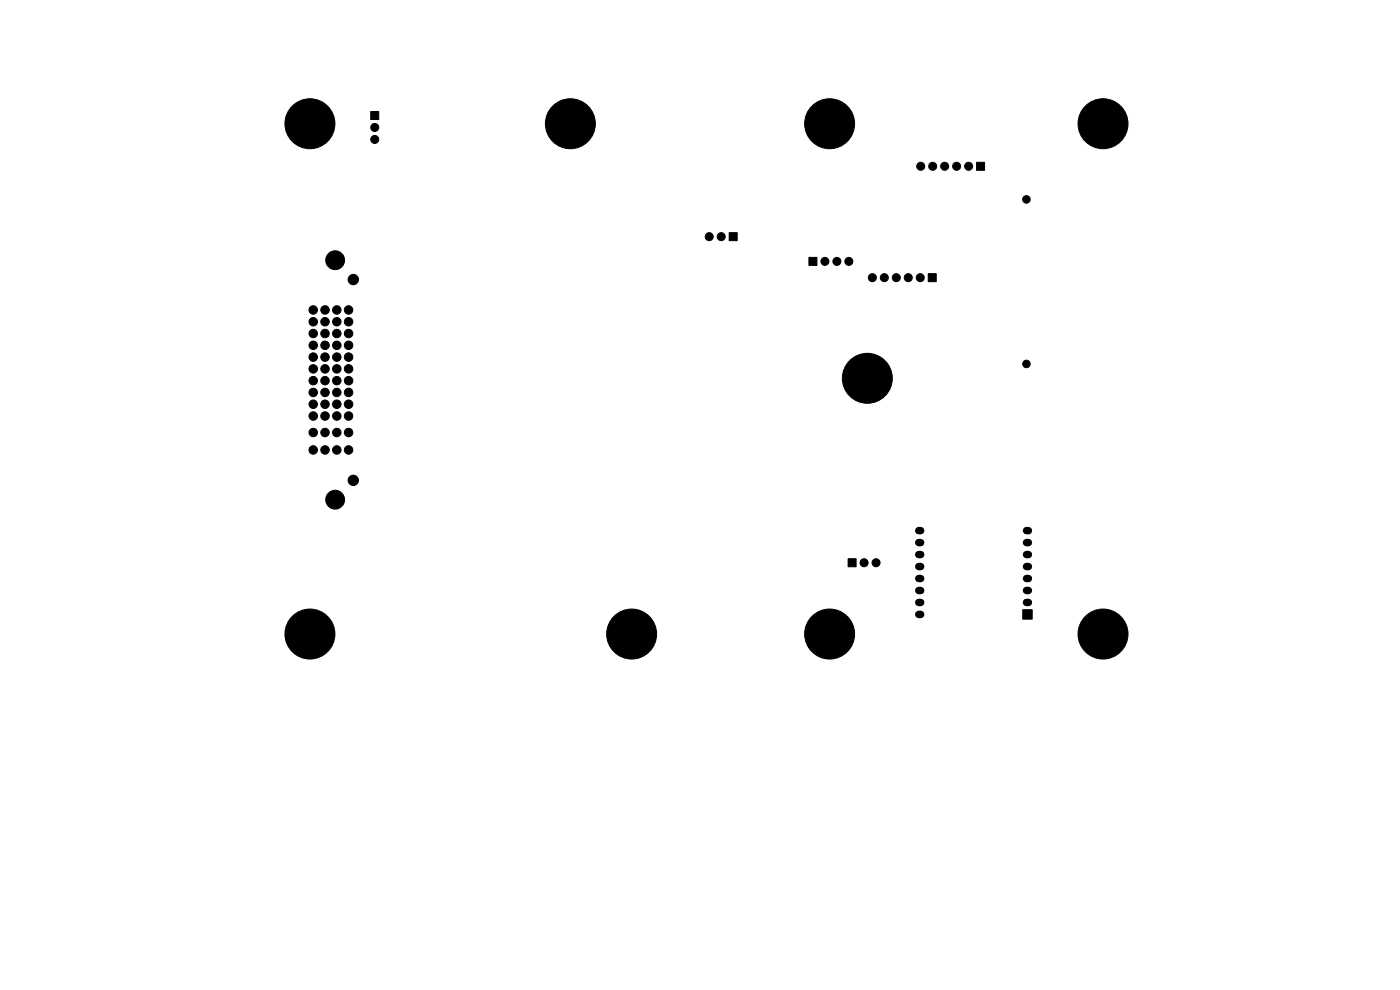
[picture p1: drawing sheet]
<svg xmlns="http://www.w3.org/2000/svg" width="297mm" height="210mm" viewBox="0 0 297 210" stroke-linecap="round" stroke-linejoin="round" font-family="sans-serif">
<g fill="#000" stroke="#000" stroke-width=".21">
<path d="M78.7 23.6h1.7v1.7h-1.7zM207.2 34.4h1.7v1.7h-1.7zM154.7 49.3h1.7v1.7h-1.7zM171.6 54.6h1.7v1.7h-1.7zM196.9 58h1.7v1.7h-1.7zM179.9 118.5h1.7v1.7h-1.7zM217 129.3h2v2h-2z"/>
<circle cx="61.8" cy="26.3" r=".45"/>
<circle cx="62.9" cy="29.1" r=".45"/>
<circle cx="62.9" cy="23.4" r=".45"/>
<circle cx="65.7" cy="26.2" r="5.3"/>
<circle cx="65.8" cy="22.3" r=".45"/>
<circle cx="65.8" cy="30.2" r=".45"/>
<circle cx="68.6" cy="29.1" r=".45"/>
<circle cx="68.6" cy="23.4" r=".45"/>
<circle cx="69.7" cy="26.3" r=".45"/>
<circle cx="79.5" cy="27" r=".85"/>
<circle cx="79.5" cy="29.6" r=".85"/>
<circle cx="117" cy="26.3" r=".45"/>
<circle cx="118.2" cy="29.1" r=".45"/>
<circle cx="118.2" cy="23.4" r=".45"/>
<circle cx="121" cy="26.2" r="5.3"/>
<circle cx="121" cy="22.3" r=".45"/>
<circle cx="121" cy="30.2" r=".45"/>
<circle cx="123.8" cy="29.1" r=".45"/>
<circle cx="123.8" cy="23.4" r=".45"/>
<circle cx="125" cy="26.3" r=".45"/>
<circle cx="172" cy="26.3" r=".45"/>
<circle cx="173.2" cy="29.1" r=".45"/>
<circle cx="173.2" cy="23.4" r=".45"/>
<circle cx="176" cy="26.2" r="5.3"/>
<circle cx="176" cy="22.3" r=".45"/>
<circle cx="176" cy="30.2" r=".45"/>
<circle cx="178.8" cy="29.1" r=".45"/>
<circle cx="178.8" cy="23.4" r=".45"/>
<circle cx="180" cy="26.3" r=".45"/>
<circle cx="195.3" cy="35.3" r=".85"/>
<circle cx="197.9" cy="35.3" r=".85"/>
<circle cx="200.4" cy="35.3" r=".85"/>
<circle cx="202.9" cy="35.3" r=".85"/>
<circle cx="205.5" cy="35.3" r=".85"/>
<circle cx="230" cy="26.3" r=".45"/>
<circle cx="231.2" cy="29.1" r=".45"/>
<circle cx="231.2" cy="23.4" r=".45"/>
<circle cx="234" cy="26.2" r="5.3"/>
<circle cx="234" cy="22.3" r=".45"/>
<circle cx="234" cy="30.2" r=".45"/>
<circle cx="236.8" cy="29.1" r=".45"/>
<circle cx="236.8" cy="23.4" r=".45"/>
<circle cx="238" cy="26.3" r=".45"/>
<circle cx="71.1" cy="55.2" r="2"/>
<circle cx="74.9" cy="59.3" r="1.1"/>
<circle cx="150.5" cy="50.2" r=".85"/>
<circle cx="153" cy="50.2" r=".85"/>
<circle cx="175" cy="55.4" r=".85"/>
<circle cx="177.5" cy="55.4" r=".85"/>
<circle cx="180.1" cy="55.4" r=".85"/>
<circle cx="185.1" cy="58.9" r=".85"/>
<circle cx="187.6" cy="58.9" r=".85"/>
<circle cx="190.1" cy="58.9" r=".85"/>
<circle cx="192.7" cy="58.9" r=".85"/>
<circle cx="195.2" cy="58.9" r=".85"/>
<circle cx="217.7" cy="42.3" r=".8"/>
<circle cx="66.4" cy="78.2" r=".9"/>
<circle cx="66.4" cy="73.2" r=".9"/>
<circle cx="66.4" cy="70.7" r=".9"/>
<circle cx="66.4" cy="65.7" r=".9"/>
<circle cx="66.4" cy="75.7" r=".9"/>
<circle cx="66.4" cy="68.2" r=".9"/>
<circle cx="68.9" cy="73.2" r=".9"/>
<circle cx="68.9" cy="78.2" r=".9"/>
<circle cx="68.9" cy="70.7" r=".9"/>
<circle cx="68.9" cy="65.7" r=".9"/>
<circle cx="68.9" cy="75.7" r=".9"/>
<circle cx="68.9" cy="68.2" r=".9"/>
<circle cx="71.4" cy="73.2" r=".9"/>
<circle cx="71.4" cy="78.2" r=".9"/>
<circle cx="71.4" cy="65.7" r=".9"/>
<circle cx="71.4" cy="75.7" r=".9"/>
<circle cx="71.4" cy="70.7" r=".9"/>
<circle cx="71.4" cy="68.2" r=".9"/>
<circle cx="73.9" cy="73.2" r=".9"/>
<circle cx="73.9" cy="78.2" r=".9"/>
<circle cx="73.9" cy="65.7" r=".9"/>
<circle cx="73.9" cy="75.7" r=".9"/>
<circle cx="73.9" cy="70.7" r=".9"/>
<circle cx="73.9" cy="68.2" r=".9"/>
<circle cx="181.2" cy="77.4" r=".45"/>
<circle cx="184" cy="76.3" r=".45"/>
<circle cx="186.8" cy="77.4" r=".45"/>
<circle cx="217.7" cy="77.2" r=".8"/>
<circle cx="66.4" cy="83.2" r=".9"/>
<circle cx="66.4" cy="88.2" r=".9"/>
<circle cx="66.4" cy="85.7" r=".9"/>
<circle cx="66.4" cy="80.7" r=".9"/>
<circle cx="66.4" cy="91.7" r=".9"/>
<circle cx="66.4" cy="95.4" r=".9"/>
<circle cx="68.9" cy="88.2" r=".9"/>
<circle cx="68.9" cy="83.2" r=".9"/>
<circle cx="68.9" cy="80.7" r=".9"/>
<circle cx="68.9" cy="85.7" r=".9"/>
<circle cx="68.9" cy="91.7" r=".9"/>
<circle cx="68.9" cy="95.4" r=".9"/>
<circle cx="71.4" cy="88.2" r=".9"/>
<circle cx="71.4" cy="83.2" r=".9"/>
<circle cx="71.4" cy="80.7" r=".9"/>
<circle cx="71.4" cy="85.7" r=".9"/>
<circle cx="71.4" cy="91.7" r=".9"/>
<circle cx="71.4" cy="95.4" r=".9"/>
<circle cx="73.9" cy="88.2" r=".9"/>
<circle cx="73.9" cy="83.2" r=".9"/>
<circle cx="73.9" cy="80.7" r=".9"/>
<circle cx="73.9" cy="85.7" r=".9"/>
<circle cx="73.9" cy="91.7" r=".9"/>
<circle cx="73.9" cy="95.4" r=".9"/>
<circle cx="180" cy="80.3" r=".45"/>
<circle cx="181.2" cy="83.1" r=".45"/>
<circle cx="184" cy="80.2" r="5.3"/>
<circle cx="184" cy="84.2" r=".45"/>
<circle cx="186.8" cy="83.1" r=".45"/>
<circle cx="188" cy="80.3" r=".45"/>
<circle cx="71.1" cy="106" r="2"/>
<circle cx="75" cy="101.9" r="1.1"/>
<circle cx="183.3" cy="119.4" r=".85"/>
<circle cx="185.8" cy="119.4" r=".85"/>
<circle cx="61.8" cy="134.4" r=".45"/>
<circle cx="62.9" cy="131.6" r=".45"/>
<circle cx="62.9" cy="137.2" r=".45"/>
<circle cx="65.7" cy="134.5" r="5.3"/>
<circle cx="65.8" cy="130.4" r=".45"/>
<circle cx="65.8" cy="138.4" r=".45"/>
<circle cx="68.6" cy="131.6" r=".45"/>
<circle cx="68.6" cy="137.2" r=".45"/>
<circle cx="69.7" cy="134.4" r=".45"/>
<circle cx="130" cy="134.5" r=".45"/>
<circle cx="131.2" cy="137.3" r=".45"/>
<circle cx="131.2" cy="131.7" r=".45"/>
<circle cx="134" cy="134.5" r="5.3"/>
<circle cx="134" cy="138.5" r=".45"/>
<circle cx="134" cy="130.5" r=".45"/>
<circle cx="136.8" cy="137.3" r=".45"/>
<circle cx="136.8" cy="131.7" r=".45"/>
<circle cx="138" cy="134.5" r=".45"/>
<circle cx="172" cy="134.5" r=".45"/>
<circle cx="173.2" cy="137.3" r=".45"/>
<circle cx="173.2" cy="131.7" r=".45"/>
<circle cx="176" cy="134.5" r="5.3"/>
<circle cx="176" cy="138.5" r=".45"/>
<circle cx="176" cy="130.5" r=".45"/>
<circle cx="178.8" cy="137.3" r=".45"/>
<circle cx="178.8" cy="131.7" r=".45"/>
<circle cx="180" cy="134.5" r=".45"/>
<circle cx="230" cy="134.5" r=".45"/>
<circle cx="231.2" cy="137.3" r=".45"/>
<circle cx="231.2" cy="131.7" r=".45"/>
<circle cx="234" cy="134.5" r="5.3"/>
<circle cx="234" cy="138.5" r=".45"/>
<circle cx="234" cy="130.5" r=".45"/>
<circle cx="236.8" cy="137.3" r=".45"/>
<circle cx="236.8" cy="131.7" r=".45"/>
<circle cx="238" cy="134.5" r=".45"/>
</g>
<g fill="none" stroke="#000" stroke-width="1.6">
<path d="M194.9 117.6h.4M194.9 115.1h.4M194.9 112.6h.4M217.8 117.6h.4M217.8 115.1h.4M217.8 112.6h.4M194.9 127.8h.4M194.9 125.3h.4M194.9 122.7h.4M194.9 120.2h.4M194.9 130.3h.4M217.8 127.8h.4"/>
<path d="M217.8 125.3h.4M217.8 122.7h.4M217.8 120.2h.4"/>
</g>
</svg>
